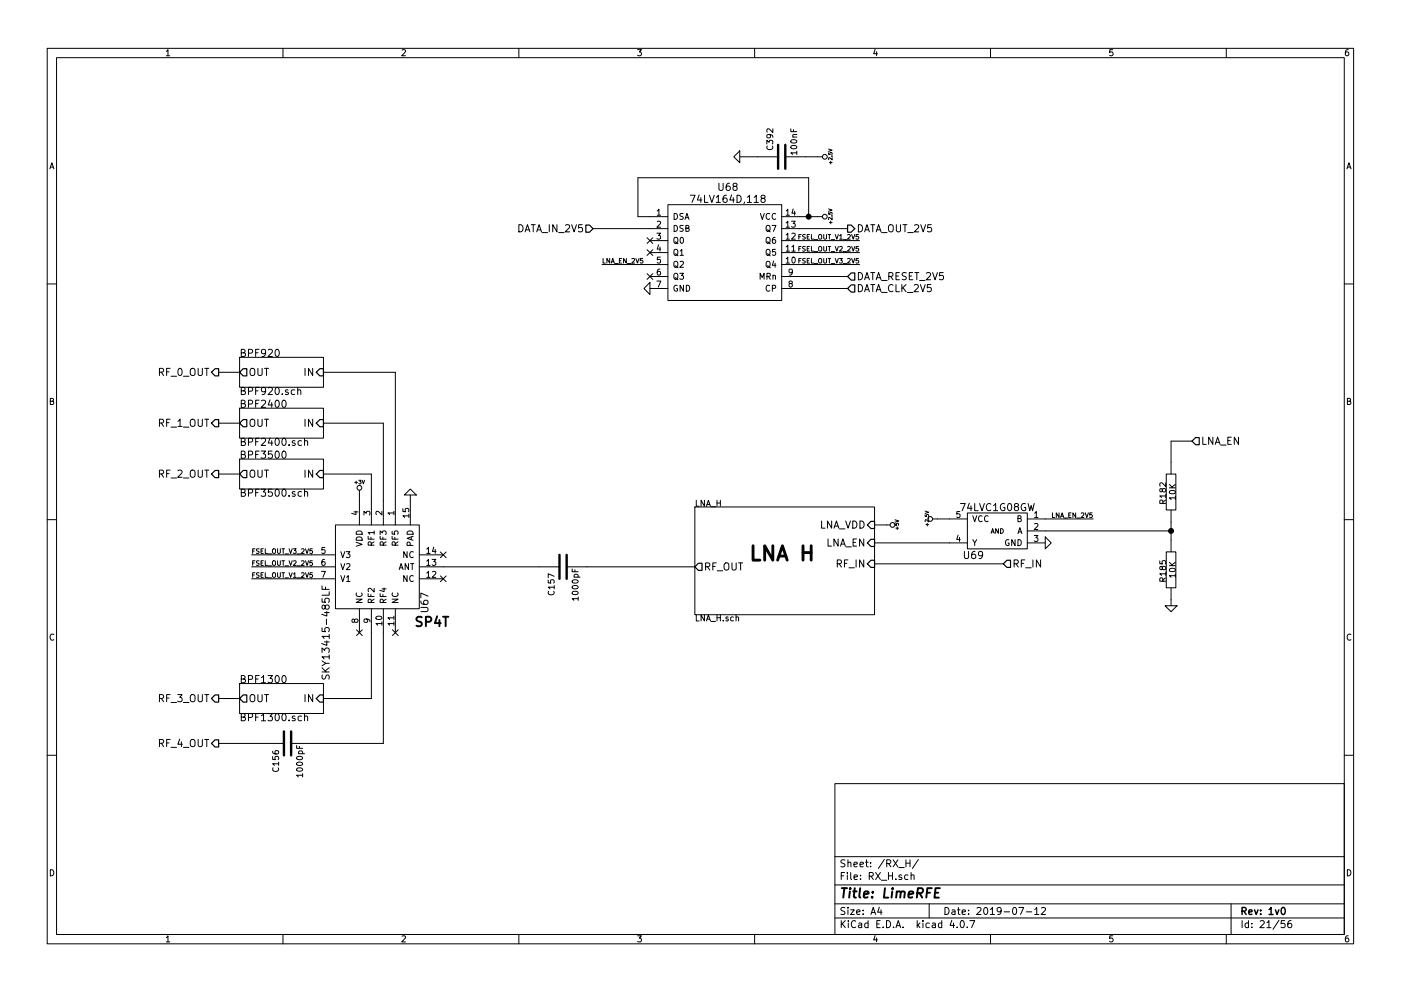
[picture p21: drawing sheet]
<svg xmlns="http://www.w3.org/2000/svg" width="297mm" height="210mm" viewBox="0 0 297 210" stroke-linecap="round" stroke-linejoin="round" font-family="sans-serif">
<g fill="none" stroke="#000" stroke-width=".21">
<path d="M10 10.3h277v189.9h-277zM12 12.2h273v186.1h-273zM35.3 10.9l.3-.4v1.3M35.3 11.8h.7M60 10.3v1.9M85.2 10.6l.5-.1 .3 .4-.8 .9h.8M110 10.3v1.9M135.2 10.5h.8l-.4 .5 .3 .1 .1 .2-.1 .4-.2 .1-.5-.1M160 10.3v1.9M185.5 10.5l-.3 .9h.8M185.9 11v.8M210 10.3v1.9"/>
<path d="M235.9 10.5h-.6v.6h.6l.1 .5-.3 .2-.4-.1M260 10.3v1.9M285.9 10.5l-.4 .1-.2 .2-.1 .8 .3 .2 .4-.1 .1-.4-.1-.2-.4-.1-.3 .3M10.6 35.8l.4-1.3 .4 1.3M10.7 35.5h.6M152.4 38.9v1.2l.3 .3h.3l.3-.3v-1.2M154.7 38.9l-.4 .1a.99 .99 0 0 0 0 1.4l.5-.1v-.6l-.3-.2h-.2l-.4 .2M155.6 33.3l1.2-1.3v2.5zM155.7 39.5l-.3-.3 .1-.2 .2-.1 .4 .1 .2 .2-.1 .2-.7 .2-.1 .2v.3l.3 .3h.3l.3-.3v-.3l-.3-.3M156.8 33.3h8.2M162.6 30.6v-.8l.5 .4 .1-.4h.5l.2 .2-.2 .6M162.7 31a.56 .56 0 0 0 .5 .8 .56 .56 0 0 0 .5-.8"/>
<path d="M163.1 28.5l.3 .3-.1 .4h-.6l-.1-.4 .2-.3 .8 .1 .3 .3v.3M163.9 27.3v.8l-1-.8-.3 .3 .1 .4M166.5 33.3h7.9M167.7 27.3v.6h1.2M167.8 31a.69 .69 0 0 1 1.1 .3 .74 .74 0 0 1-1.2-.1zM167.8 29.8a.69 .69 0 0 1 1.1 .3 .74 .74 0 0 1-1.2-.2zM168.1 29.1h.8M168.2 27.5v.4M168.9 32.4h-1.2l.3 .4M168.9 28.5l-.8 .1v.3l.1 .2M168.9 32.1v.7M175.7 32.4v.4h.3v-.4h.3l.1 .1v.3"/>
<path d="M175.7 31.6l.7 .3-.7 .2M175.8 34.5h.6M176.1 34.2v.6M176.4 33.1h.1M176.4 33.4v.5l-.5-.5-.2 .1v.4M285.6 35.8l.4-1.3 .4 1.3M285.7 35.5h.6M110 47.7a.77 .77 0 0 1 .9 .7 .77 .77 0 0 1-.9 .8zM111.3 49.2l.5-1.5 .5 1.5M111.5 48.8h.7M112.6 47.7h.9M113.1 47.7v1.5"/>
<path d="M113.8 49.2l.5-1.5 .5 1.5M113.9 48.8h.8M114.9 49.3h1.2M116.5 47.7v1.5M118.1 47.7v1.5l-.9-1.5v1.5M118.4 49.3h1.2M119.9 47.8l.6-.1 .3 .4-1 1.1h1M121.2 47.7l.5 1.5 .5-1.5M123.4 47.7h-.7l-.1 .7 .3-.1h.5l.1 .6-.3 .3-.6-.2M125.7 48.5h15.9M127.6 56.1h14M127.9 54.8v1h.4"/>
<path d="M129.3 54.8v1l-.6-1v1M129.6 55.8l.3-1 .4 1M129.7 55.5h.4M130.3 55.9h.8M131.3 55.3h.3M131.8 54.8h-.5v1h.5M132.8 54.8v1l-.6-1v1M133 55.9h.8M134 54.9l.3-.1 .2 .3-.6 .7h.6M134.8 54.8l.4 1 .3-1M136.3 54.8h-.5l-.1 .5h.5l.1 .3-.2 .2-.4-.1M137.2 50.4l1.2 1.3"/>
<path d="M137.2 53l1.2 1.2M137.2 58.1l1.2 1.2M137.8 51h3.8M137.8 53.6h3.8M137.8 58.7h3.8M138.4 50.4l-1.2 1.3M138.4 53l-1.2 1.2M138.4 58.1l-1.2 1.2M139.3 49.5h.8l-.5 .5 .4 .1v.5l-.2 .1-.5-.1M139.3 59.6h.8l-.5 1.3M139.3 44.7l.4-.3v1.3M139.3 47l.5-.1 .3 .4-.8 .9h.8"/>
<path d="M139.3 45.7h.8M139.6 51.9l-.3 1h.8M139.9 57.1h-.3l-.2 .3-.1 .7 .3 .3 .4-.2-.1-.6h-.3l-.3 .2M139.9 52.4v.9M140 54.6h-.6l-.1 .5h.7v.6l-.2 .1-.5-.1M141.6 43.4h24.1v20.3h-24.1zM141.6 46h-6.3v-8.3h36.1v8.3M142.9 45.3a.64 .64 0 0 1 .7 .6 .64 .64 0 0 1-.7 .7zM142.9 47.8a.64 .64 0 0 1 .7 .7 .64 .64 0 0 1-.7 .6zM142.9 50.5l.3-.1h.3l.2 .8a.42 .42 0 0 1-.2 .4 .42 .42 0 0 1-.4 0l-.2-.4zM142.9 53.1l.3-.2 .3 .1 .2 .7a.42 .42 0 0 1-.2 .4 .42 .42 0 0 1-.4 0l-.2-.4zM142.9 55.6l.3-.2 .3 .1 .2 .8a.42 .42 0 0 1-.2 .4 .42 .42 0 0 1-.4-.1l-.2-.3z"/>
<path d="M142.9 58.2l.3-.2h.3l.2 .8a.42 .42 0 0 1-.2 .4 .42 .42 0 0 1-.4 0l-.2-.4zM143.1 51.3l.7 .4M143.1 53.9l.7 .4M143.1 56.4l.7 .4M143.1 58.9l.7 .5M144.1 58h.8l-.4 .5 .4 .1v.5l-.2 .2-.6-.2M144.2 53.3l.4-.4v1.3M144.2 55.5l.5-.1 .2 .4-.8 .9h.8M144.2 54.2h.7M144.3 50.5l.2-.1a.67 .67 0 0 1 .4 .6 .67 .67 0 0 1-.4 .6l-.3-.5zM144.9 45.3h-.7v.5a.54 .54 0 0 1 .6 .6l-.2 .2-.5-.1M144.9 47.9h-.7v.4a.54 .54 0 0 1 .6 .7l-.2 .1-.5-.1"/>
<path d="M145.2 46.6l.4-1.3 .5 1.3M145.4 46.2h.5M145.4 48.4l.6-.1v-.4l-.6-.1v1.3h.5l.2-.4-.3-.3M146.4 41.4h1l-.7 1.5M148.2 41.3l-.3 1.1h.9M148.6 41.9v1M149.4 41.4v1.5h.7M150.4 41.4l.5 1.5 .5-1.5M151.8 41.9l.5-.5v1.5M151.8 42.9h.9M154 41.4l-.4 .1a.99 .99 0 0 0 0 1.4l.5-.1 .1-.5-.3-.3h-.3l-.3 .3M155.1 41.3l-.4 1.1h1"/>
<path d="M155.5 41.9v1M156.3 41.4a.77 .77 0 0 1 .9 .8 .77 .77 0 0 1-.9 .7zM157.9 42.9l-.2 .3M158.4 41.9l.5-.5v1.5M158.4 42.9h.9M159.9 41.9l.5-.5v1.5M159.9 42.9h.9M161.2 59.3v-1.3l.4 .9 .4-.9v1.3M161.2 45.3l.4 1.3 .5-1.3M161.6 42.1l-.3-.3 .1-.2 .2-.2 .5 .1 .1 .2v.2l-.7 .3-.2 .2v.3l.3 .2h.3l.3-.2v-.3l-.3-.3M162.5 55.6l.2-.2 .4 .1 .2 .8a.42 .42 0 0 1-.2 .4 .42 .42 0 0 1-.5-.1l-.2-.3zM162.5 53.1l.2-.2 .4 .1 .2 .7a.42 .42 0 0 1-.2 .4 .42 .42 0 0 1-.5 0l-.2-.4z"/>
<path d="M162.5 50.5l.2-.1h.4l.2 .8a.42 .42 0 0 1-.2 .4 .42 .42 0 0 1-.5 0l-.2-.4zM162.5 48l.2-.2 .4 .1 .2 .8a.42 .42 0 0 1-.2 .3 .42 .42 0 0 1-.5 0l-.2-.3zM162.6 58.6h.6l.1-.5-.7-.1v1.3M162.7 56.4l.6 .4M162.7 53.9l.6 .4M162.7 51.3l.6 .4M162.7 48.8l.6 .4M162.9 58.6l.4 .7M163.2 45.4a.56 .56 0 0 0-.8 .5 .56 .56 0 0 0 .8 .5M163.7 47.8h.8l-.5 1.3M163.9 58.5l.2-.1 .3 .1v.8M163.9 58.4v.9"/>
<path d="M164 55.4l-.2 .9h.7M164.3 50.4h-.3l-.2 .3v.7l.2 .2 .4-.1-.1-.6-.3-.1-.2 .3M164.3 55.8v.9M164.4 52.9h-.6v.6h.6v.5l-.2 .2-.4-.2M164.5 45.4a.56 .56 0 0 0-.8 .5 .56 .56 0 0 0 .8 .5M165.7 46h8.7M165.7 48.5h14M165.7 51h16.5M165.7 53.6h16.5M165.7 56.1h16.5M165.7 58.7h14M166.7 54.9l.3-.3v1.2"/>
<path d="M166.7 52.4l.3-.4v1.3M166.7 49.8l.3-.3v1.2M166.7 47.3l.3-.4v1.3M166.7 44.7l.3-.3v1.3M166.7 50.7h.7M166.7 45.7h.7M166.7 55.8h.7M166.7 53.3h.7M166.7 48.2h.7M167.8 46.9h.8l-.4 .5 .4 .1v.6l-.2 .1-.6-.1M167.9 52.4l.3-.4v1.3M167.9 49.6l.5-.1 .2 .3-.8 .9h.8"/>
<path d="M167.9 53.3h.7M168 57.6l-.2 .3-.4-.1-.1-.6 .5-.1 .2 .2-.1 .8-.3 .3h-.2M168 54.7l.2-.1a.67 .67 0 0 1 .4 .6 .67 .67 0 0 1-.4 .6l-.3-.5zM168.2 44.3l-.3 .9h.8M168.5 44.8v.9M169.4 55.3h.3M169.4 52.8h.3M169.4 50.2h.3M169.8 52.3h-.4v1M169.8 49.8h-.4v.9M169.8 54.8h-.4v1M170.7 52.3l-.5 .1a.41 .41 0 0 0 .5 .5l-.1 .3h-.4"/>
<path d="M170.7 49.8l-.5 .1a.41 .41 0 0 0 .5 .5l-.1 .3h-.4M170.7 54.9h-.5a.41 .41 0 0 0 .5 .5l-.1 .4h-.4M171.1 55.3h.4M171.1 52.8h.4M171.1 50.2h.4M171.6 52.3h-.5v1h.5M171.6 49.8h-.5v.9h.5M171.6 54.8h-.5v1h.5M172 52.3v1h.5M172 49.8v.9h.5M172 54.8v1h.5M172.6 55.9h.8"/>
<path d="M172.6 53.4h.8M172.6 50.8h.8M173.6 52.4l.2-.1 .4 .1-.1 .8h-.5zM173.6 49.9l.2-.1 .4 .1-.1 .8-.5-.1zM173.7 54.9l.3-.1 .2 .2v.7l-.2 .1-.4-.1v-.5zM174.7 52.3v.8l.2 .2 .3-.2v-.8M174.7 49.8v.8l.2 .1 .3-.1v-.8M174.7 54.8v.8l.2 .2 .3-.2v-.8M175.6 52.3h.5M175.6 49.8h.5M175.6 54.8h.5M175.7 45.1v.4h.3v-.4h.3l.1 .1v.3"/>
<path d="M175.7 44.3l.7 .3-.7 .2M175.8 47.2h.6M175.8 49.8v.9M175.8 52.3v1M175.8 54.8v1M176.1 46.9v.6M176.2 55.9h.8M176.2 53.4h.8M176.2 50.8h.8M176.4 45.8h.1M176.4 46.1v.5l-.5-.5-.2 .1v.4M177.1 52.3l.3 1 .3-1"/>
<path d="M177.1 49.8l.3 .9 .3-.9M177.1 54.8l.3 1 .3-1M178 54.8h.6l-.3 .4 .3 .2-.1 .3h-.5M178 52.4l.4-.1 .2 .3-.6 .7h.6M178 50l.3-.2v.9M178 50.7h.6M178.8 55.9h.7M178.8 53.4h.7M178.8 50.8h.7M179.7 52.4l.4-.1 .2 .3-.6 .7h.6M179.7 49.9l.4-.1 .2 .2-.6 .7h.6M179.7 54.9l.4-.1 .2 .3-.6 .7h.6"/>
<path d="M180.6 52.3l.3 1 .3-1M180.6 49.8l.3 .9 .3-.9M180.6 54.8l.3 1 .3-1M182 57.8a.77 .77 0 0 1 .9 .8 .77 .77 0 0 1-.9 .8zM182 47.7a.77 .77 0 0 1 .9 .7 .77 .77 0 0 1-.9 .8zM182 52.3h-.5v.5l.5-.1 .1 .4-.2 .2-.4-.1M182 49.8h-.5v.4h.5l.1 .4-.2 .1-.4-.1M182 54.8h-.5v.5h.5l.1 .3-.2 .2-.4-.1M183.3 59.4l.5-1.6 .5 1.6M183.3 49.2l.5-1.5 .5 1.5M183.4 58.9h.8M183.4 48.8h.8"/>
<path d="M184.6 57.8h.9M184.6 47.7h.9M185 47.7v1.5M185 57.8v1.6M185.8 59.4l.5-1.6 .5 1.6M185.8 49.2l.5-1.5 .5 1.5M185.9 58.9h.7M185.9 48.8h.7M186.9 59.5h1.2M186.9 49.3h1.2M188.4 58.6h.8l.1-.3v-.3l-.3-.2h-.6v1.6M188.4 47.9a.5 .5 0 0 1 .6-.2 .5 .5 0 0 1 .4 .5l-.1 .8-.3 .2a.53 .53 0 0 1-.6-.5z"/>
<path d="M188.8 58.6l.5 .8M190 58.6h.5M190 47.7v1.2l.3 .3h.3l.3-.3v-1.2M190.7 57.8h-.7v1.6h.7M191.4 47.7h.9M191.9 47.7v1.5M192.2 57.9l-.6-.1-.3 .3 .1 .4 .7 .3v.4l-.3 .2-.5-.1M192.5 49.3h1.1M192.8 58.6h.5M193.5 57.8h-.7v1.6h.7M193.9 47.8l.6-.1 .3 .4-.9 1.1h.9M194 57.8h.8"/>
<path d="M194.4 57.8v1.6M195 59.5h1.1M195.2 47.7l.5 1.5 .5-1.5M196.4 58l.6-.2 .3 .5-.9 1.1h.9M197.5 47.7h-.8l-.1 .7 .3-.1h.5l.1 .6-.3 .3-.6-.2M197.7 57.8l.5 1.6 .6-1.6M200 57.8h-.8v.8l.2-.2 .5 .1 .2 .6-.4 .3-.5-.2M10 60.2h2M33.8 79l.7-.1 .2-.2-.1-.4-.2-.1h-.6v1.5M34.2 79l.5 .7M35.3 78.9h.5M36.1 78.2h-.8v1.5"/>
<path d="M36.3 79.8h1.1M37.9 78.3l.2-.1a.81 .81 0 0 1 .5 .7 .81 .81 0 0 1-.5 .8l-.2-.2-.2-.4zM38.9 79.8h1.2M40.6 78.2a.5 .5 0 0 1 .5 0 .5 .5 0 0 1 .3 .5l-.1 .8-.3 .2a.53 .53 0 0 1-.7-.5v-.5zM42 78.2v1.2l.3 .3h.3l.3-.3v-1.2M43.4 78.2h.9M43.8 78.2v1.5M46.4 79h4.4M50.8 75.8h17.8v6.4h-17.8zM51.2 74.8h.6l.2-.3-.1-.2-.7-.2v1.5h.5l.3-.2v-.3l-.3-.3M52.7 74.9l.7-.1 .2-.2-.1-.3-.2-.2h-.6v1.5M53.2 78.2a.5 .5 0 0 1 .6 0 .5 .5 0 0 1 .2 .5v.8l-.3 .2a.53 .53 0 0 1-.7-.5v-.5z"/>
<path d="M54.2 74.8h.5M54.7 78.2v1.2l.3 .3h.3l.3-.3v-1.2M54.9 74.1h-.7v1.5M56.1 78.2h.8M56.3 74.8l-.3 .3h-.3l-.3-.3 .1-.5 .5-.2a.96 .96 0 0 1-.1 1.5h-.3M56.5 78.2v1.5M56.9 74.3l.6-.2 .3 .4-1 1.1h1M58.5 74.3l.2-.2a.81 .81 0 0 1 .5 .8 .81 .81 0 0 1-.5 .7l-.2-.1-.2-.4zM64.7 78.2v1.5M66.3 78.2v1.5l-.9-1.5v1.5M68.6 79h15.2v32.4M136.5 61.2l1.3-1.3v2.6z"/>
<path d="M137.8 61.2h3.8M143.6 60.6a.59 .59 0 0 0-.7 .5 .59 .59 0 0 0 .7 .6v-.5h-.2M144.9 60.5v1.3l-.7-1.3v1.3M145.5 60.5a.64 .64 0 0 1 .7 .7 .64 .64 0 0 1-.7 .6zM163.2 60.6a.56 .56 0 0 0-.8 .5 .56 .56 0 0 0 .8 .6M163.8 61.2l.6-.1v-.5l-.6-.1v1.3M165.7 61.2h14M167.5 60.2l-.2-.3 .1-.2h.5v.3l-.5 .2-.1 .2v.4l.2 .1h.3l.2-.3-.1-.3-.1-.1M182 60.4a.77 .77 0 0 1 .9 .7 .77 .77 0 0 1-.9 .8zM183.3 61.9l.5-1.5 .5 1.5M183.4 61.5h.8M184.6 60.4h.9"/>
<path d="M185 60.4v1.5M185.8 61.9l.5-1.5 .5 1.5M185.9 61.5h.7M186.9 62h1.2M189.3 60.5a.72 .72 0 0 0-1 .5 .72 .72 0 0 0 .7 .9l.3-.2M190 60.4v1.5h.7M191.2 60.4v1.5M191.4 61l.7 .9M192.1 60.4l-.9 .8M192.4 62h1.1M193.8 60.5l.6-.1 .3 .4-.9 1.1h.9M195.1 60.4l.6 1.5 .5-1.5"/>
<path d="M197.4 60.4h-.8v.7l.2-.1h.5l.2 .6-.3 .3-.6-.2M285 60.2h2M10.7 85.1h.5l.1-.5-.6-.1v1.3h.5l.2-.4-.3-.3M33.8 89.8l.7-.1 .2-.2-.1-.4-.2-.2h-.6v1.6M34.2 89.8l.5 .7M35.3 89.7h.5M36.1 88.9h-.8v1.6M36.1 99.7h-.8v1.6M36.3 90.6h1.1M37.7 89.4l.5-.5v1.6M37.7 99.9l.6-.2 .3 .5-.9 1.1h.9M37.7 90.5h.9"/>
<path d="M38.9 90.6h1.2M40.4 100a.5 .5 0 0 1 .6-.3 .5 .5 0 0 1 .4 .5l-.1 .9-.3 .2a.53 .53 0 0 1-.7-.5zM40.6 89a.5 .5 0 0 1 .5 0 .5 .5 0 0 1 .3 .5l-.1 .8-.3 .2a.53 .53 0 0 1-.7-.5v-.5zM42 88.9v1.3l.3 .3h.3l.3-.3v-1.3M42 99.7v1.3l.3 .3h.3l.3-.3v-1.3M43.4 88.9h.9M43.4 99.7h.9M43.8 88.9v1.6M43.8 99.7v1.6M46.4 89.8h4.4M50.8 86.6h17.8v6.4h-17.8zM50.8 97.4h17.8v6.4h-17.8z"/>
<path d="M51.2 85.6h.6l.2-.3-.1-.2-.7-.2v1.5h.5l.3-.1v-.4l-.3-.3M51.2 93.7l.6-.1 .2-.2-.1-.3-.7-.1v1.5h.5l.3-.1v-.4l-.3-.3M51.2 96.4h.6l.2-.3-.1-.2-.7-.2v1.5h.5l.3-.1v-.4l-.3-.3M51.2 82.9l.6-.1 .2-.2-.1-.3-.7-.1v1.5h.5l.3-.1v-.4l-.3-.3M52.7 85.7l.7-.1 .2-.2-.1-.3-.2-.2h-.6v1.5M52.7 93.8l.7-.1 .2-.2-.1-.4-.2-.1h-.6v1.5M52.7 96.5l.7-.1 .2-.2-.1-.3-.2-.2h-.6v1.5M52.7 83l.7-.1 .2-.2-.1-.4-.2-.1h-.6v1.5M53.1 89.2a.5 .5 0 0 1 .6-.3 .5 .5 0 0 1 .3 .6v.8l-.3 .2a.53 .53 0 0 1-.7-.5zM53.1 100a.5 .5 0 0 1 .6-.3 .5 .5 0 0 1 .3 .5v.9l-.3 .2a.53 .53 0 0 1-.7-.5zM54.2 85.6h.5M54.2 93.7h.5"/>
<path d="M54.2 96.4h.5M54.2 82.9h.5M54.7 88.9v1.3l.3 .3h.3l.3-.3v-1.3M54.7 99.7v1.3l.3 .3h.3l.3-.3v-1.3M54.9 84.9h-.7v1.5M54.9 93h-.7v1.5M54.9 95.7h-.7v1.5M54.9 82.2h-.7v1.5M55.4 95.7h.9l-.5 .6 .5 .3-.1 .5-.2 .1-.6-.1M55.4 85.1l.6-.2 .3 .4-.9 1.1h.9M55.4 93.1l.6-.1 .3 .4-.9 1.1h.9M56.1 88.9h.8"/>
<path d="M56.1 99.7h.8M56.3 82.8l-.3 .3h-.3l-.3-.3 .1-.5 .5-.1a.96 .96 0 0 1-.1 1.5h-.3M56.5 88.9v1.6M56.5 99.7v1.6M56.9 82.3l.6-.1 .3 .4-1 1.1h1M57.3 84.8l-.4 1.1h.9M57.3 92.9l-.4 1.1h.9M57.6 85.4v1M57.6 93.5v1M57.7 95.7h-.8v.7l.2-.1 .5 .1 .2 .5-.3 .3-.6-.1M58.5 93.1l.2-.1a.81 .81 0 0 1 .5 .7 .81 .81 0 0 1-.5 .8l-.2-.1-.2-.5zM58.5 95.9l.2-.2a.81 .81 0 0 1 .5 .8 .81 .81 0 0 1-.5 .7l-.2-.1-.2-.5z"/>
<path d="M58.5 82.3l.2-.1a.81 .81 0 0 1 .5 .8 .81 .81 0 0 1-.5 .7l-.2-.1-.2-.5zM58.5 85l.2-.1a.81 .81 0 0 1 .5 .8 .81 .81 0 0 1-.5 .7 .98 .98 0 0 1-.2-1.4zM59.8 83.6v.1M59.9 85.1l.2-.2a.81 .81 0 0 1 .6 .8 .81 .81 0 0 1-.6 .7l-.2-.1-.1-.5zM59.9 93.1l.2-.1a.81 .81 0 0 1 .6 .7 .81 .81 0 0 1-.6 .8l-.2-.1-.1-.5zM59.9 95.9l.2-.2a.81 .81 0 0 1 .6 .8 .81 .81 0 0 1-.6 .7l-.2-.1-.1-.5zM61.1 82.8l-.4-.1-.2 .2 .1 .2 .5 .2v.3h-.6M61.3 94.4v.1M62.5 82.8l-.4-.1-.4 .3 .2 .6h.6M62.5 93.6l-.3-.1-.2 .2v.2l.5 .2v.3h-.5M63.1 82.8h.1a.36 .36 0 0 1 .6 .1v.8M63.1 82.2v1.5"/>
<path d="M63.9 93.6l-.4-.1-.3 .3 .1 .6h.6M64.6 93.6a.36 .36 0 0 1 .6 .1v.8M64.6 93v1.5M64.7 88.9v1.6M64.7 99.7v1.6M66.3 88.9v1.6l-.9-1.6v1.6M66.3 99.7v1.6l-.9-1.6v1.6M68.6 89.8h12.7v21.6M252.7 93.6h-4.4v7M255 92.8v1.5h.8M257.1 92.8v1.5l-.8-1.5v1.5M257.7 94.3l.5-1.5 .5 1.5"/>
<path d="M257.8 93.8h.7M258.8 94.4h1.2M260.3 93.5h.5M261.1 92.8h-.8v1.5h.8M262.6 92.8v1.5l-.9-1.5v1.5M285.7 85.1h.5l.1-.5-.6-.1v1.3h.5l.2-.4-.3-.3M10 110.3h2M33.8 100.6l.7-.1 .2-.3-.1-.3-.2-.2h-.6v1.6M34.2 100.6l.5 .7M35.3 100.5h.5M36.3 101.4h1.1M38.9 101.4h1.2"/>
<path d="M46.4 100.6h4.4M51.2 104.5l.6-.1 .2-.2-.1-.3-.7-.1v1.5h.5l.3-.1v-.4l-.3-.3M52.7 104.6l.7-.1 .2-.2-.1-.4-.2-.1h-.6v1.5M53.3 117.7h17.8M53.6 119.5h.3M53.6 116.9h.3M54.1 119h-.5v1M54.1 116.4h-.5v1M54.2 104.5h.5M54.9 103.8h-.7v1.5M54.9 119l-.5 .1a.41 .41 0 0 0 .5 .5l-.1 .3h-.4M54.9 116.5h-.5a.41 .41 0 0 0 .5 .5l-.1 .4h-.4"/>
<path d="M55.3 119.5h.4M55.3 116.9h.4M55.4 103.8h.9l-.5 .6 .5 .2-.1 .6-.2 .1-.6-.1M55.8 119h-.5v1h.5M55.8 116.4h-.5v1h.5M56.2 119v1h.5M56.2 116.4v1h.5M56.8 117.5h.8M57.7 103.8h-.8v.7l.2-.1h.5l.2 .6-.3 .3-.6-.1M57.8 119.1l.2-.1 .4 .1-.1 .8-.5-.1zM57.8 116.6l.2-.2 .4 .2-.1 .8-.5-.1zM58.5 103.9l.2-.1a.81 .81 0 0 1 .5 .7 .81 .81 0 0 1-.5 .8l-.2-.1-.2-.5z"/>
<path d="M58.9 119v.8l.2 .2 .3-.2v-.8M58.9 116.4v.8l.2 .2 .3-.2v-.8M59.8 119h.5M59.8 116.4h.5M59.9 103.9l.2-.1a.81 .81 0 0 1 .6 .7 .81 .81 0 0 1-.6 .8l-.2-.1-.1-.5zM60 116.4v1M60 119v1M60.4 117.5h.8M61.3 105.2v.1M61.3 119l.3 1 .4-1M61.3 116.4l.3 1 .4-1M62.2 116.4h.6l-.3 .4 .3 .2-.1 .3h-.5"/>
<path d="M62.2 119.1l.4-.1 .2 .2-.6 .8h.6M62.5 104.4l-.3-.1-.2 .2v.2l.5 .2v.3h-.5M63 117.5h.7M63.9 119.1l.4-.1 .2 .2-.6 .8h.6M63.9 116.5l.4-.1 .2 .3-.6 .7h.6M63.9 104.4l-.4-.1-.3 .3 .1 .6h.6M64.6 104.4a.36 .36 0 0 1 .6 .1v.8M64.6 103.8v1.5M64.8 119l.3 1 .3-1M64.8 116.4l.3 1 .3-1M66.2 119h-.5v.5l.5-.1 .1 .4-.2 .2-.4-.1M66.2 116.4h-.5v.5h.5l.1 .3-.2 .2-.4-.1"/>
<path d="M68.6 100.6h10.1v10.8M68.8 118.7h-.3l-.2 .3-.1 .7 .3 .3 .4-.2-.1-.6h-.3l-.3 .2M68.9 116.1h-.6l-.1 .6h.7v.6l-.2 .1-.5-.1M71.1 111.4h17.8v17.8h-17.8zM72.3 117l.4 1.3 .4-1.3M72.3 119.6l.4 1.2 .4-1.2M73.4 117h.8l-.4 .5 .3 .1v.6l-.1 .1-.6-.1M73.5 119.7l.5-.1 .2 .3-.8 .9h.8M75 108.6h.9M75.2 102.4h.6M75.5 108.4v.8l-1-.3M75.5 115.1l1.3 .4-1.3 .4"/>
<path d="M75.5 102.1v.6M75.6 114.1a.69 .69 0 0 1 .7-.2 .69 .69 0 0 1 .5 .7h-1.3zM75.6 112.9a.69 .69 0 0 1 .7-.2 .69 .69 0 0 1 .5 .7h-1.3zM76.1 101.9h.5l-.3 .3 .3 .1-.1 .3h-.4M76.2 104v7.4M76.8 101.9l.2 .8 .3-.8M77.2 109.3v-.8l.4 .4 .1-.4h.6l.1 .2-.1 .6M78.1 113.8v.6h1.2M78.6 114v.4M78.7 115.7l-.1-.6-.4-.1-.1 .7h1.2M79.3 113h-1.2l.3 .4M79.3 115l-.6 .4"/>
<path d="M79.3 112.6v.8M80.6 113.8v.6h1.3M80.6 113.4v-.8l.5 .5 .1-.4h.5l.2 .2-.2 .5M81 108.5v.8l-.9-.8-.4 .2 .1 .5M81.2 114v.4M81.3 115.7l-.1-.6-.5-.1-.1 .7h1.3M81.9 115l-.6 .4M83.1 113.8v.6h1.3M83.1 112.7v.6l.6 .1v-.7h.6l.1 .2-.1 .5M83.5 108.8h-1.3l.4 .4M83.5 108.5v.7M83.7 114v.4"/>
<path d="M83.8 115.7l-.1-.6-.5-.1-.1 .7h1.3M84.4 115l-.6 .4M85.4 107.9v.6l.6 .1v-.7h.6l.1 .2-.1 .5M85.7 105l1.3-1.2 1.3 1.2zM86.3 117v1.3l-.7-1.3v1.3M86.4 112.9a.69 .69 0 0 1 .7-.2 .69 .69 0 0 1 .5 .7h-1.3zM86.6 119.6v1.2l-.7-1.2v1.2M86.7 109.4h-1.3l.4 .4M86.7 109.1v.7M87 115.7l-.1-.6h-.5l-.1 .6h1.3M87 105v6.4M87 119.6h.8"/>
<path d="M87.2 113.9v.6M87.4 119.6v1.2M87.6 113.8l-1.3 .4 1.3 .4M87.6 117.1a.56 .56 0 0 0-.7 .6 .56 .56 0 0 0 .7 .5M88.9 117.7h5.1M90.5 119l.3-.3v1.3M90.5 116.5l.3-.4v1.3M90.5 120h.7M90.5 117.4h.7M91.6 118.7h.8l-.4 .5 .4 .1v.5l-.2 .2-.6-.2M92 116.1l-.3 .9h.8M92.3 116.6v.8"/>
<path d="M93.4 117.1l1.2 1.2M94.6 117.1l-1.2 1.2M147.3 107.6h38.1v22.8h-38.1zM147.6 106.1v1.3h.6M149.4 106.1v1.3l-.8-1.3v1.3M149.8 107.4l.4-1.3 .4 1.3M149.9 107h.6M150.7 107.5h1M151.9 119.4h-.8v1.5M152 106.1v1.3M152 106.7h.7M152.7 106.1v1.3"/>
<path d="M153.6 119.7a.5 .5 0 0 1 .6-.3 .5 .5 0 0 1 .3 .5v.8l-.3 .2a.53 .53 0 0 1-.7-.5zM155.2 119.4v1.3l.3 .2h.3l.3-.2v-1.3M156.6 119.4h.9M157 119.4v1.5M174.2 110.5v1.6h.7M175.6 114.3v1.6h.7M176.3 110.5v1.6l-.9-1.6v1.6M176.8 112.1l.5-1.6 .6 1.6M177 111.6h.7M177.5 119.6l.8-.1 .1-.2-.1-.4-.2-.1h-.6v1.5M177.7 114.3v1.6l-.9-1.6v1.6M177.9 119.6l.5 .7"/>
<path d="M178 112.2h1.1M178.2 115.9l.5-1.6 .5 1.6M178.3 115.4h.8M179 119.5h.6M179.3 110.5l.5 1.6 .5-1.6M179.3 116h1.2M179.8 118.8h-.8v1.5M180.8 110.5a.77 .77 0 0 1 .9 .8 .77 .77 0 0 1-.9 .8zM180.9 115.1h.5M181.5 118.8v1.5M181.6 114.3h-.7v1.6h.7M182.3 110.5a.77 .77 0 0 1 .9 .8 .77 .77 0 0 1-.9 .8z"/>
<path d="M183.1 118.8v1.5l-.9-1.5v1.5M183.1 114.3v1.6l-.9-1.6v1.6M185.4 111.4h3.3M185.4 115.2h19.7M185.4 119.6h27.3M189.8 111.1v.3h.3v-.3l.3-.1 .1 .2-.1 .2M189.8 110.3l.7 .2-.7 .3M189.9 112.1h.6M190.2 111.8v.6M196.1 109.2v.4h.4l-.1-.4h.3l.2 .1-.1 .3M196.1 108.4l.8 .3-.8 .2M196.3 111.3h.6"/>
<path d="M196.6 111v.6M196.8 109.9h.1M196.9 110.3v.4l-.6-.4h-.1v.4M197.7 110.1h7.4M203.1 113.5l-.3 .9h.8M203.4 114v.9M203.5 108.5h-.6l-.1 .6h.7v.6l-.2 .1-.5-.1M203.6 106.8h1l-.6 1.6M204.5 117v1.2l.3 .3h.3l.3-.3v-1.2M205.1 108.8h12.7v7.7h-12.7zM205.5 106.8l-.4 1h1M205.9 107.3v1.1"/>
<path d="M206.2 114.5l.5 .7 .4-.7M206.2 109.4l.5 1.3 .4-1.3M206.7 106.8v1.6h.7M206.7 115.2v.6M206.7 117l-.4 .1a.99 .99 0 0 0 0 1.4l.5-.1 .1-.5-.3-.3h-.3l-.3 .3M207.7 106.8l.5 1.6 .5-1.6M208.2 109.5a.56 .56 0 0 0-.7 .5 .56 .56 0 0 0 .7 .6M208.3 117.6l-.3 .3h-.3l-.3-.3 .1-.5 .5-.1a.96 .96 0 0 1-.1 1.5h-.3M209.5 109.5a.56 .56 0 0 0-.8 .5 .56 .56 0 0 0 .8 .6M210.1 107a.72 .72 0 0 0-1 .5 .72 .72 0 0 0 .7 .9l.3-.2M210.1 113.2l.4-1 .3 1M210.2 112.9h.5"/>
<path d="M210.6 107.3l.5-.5v1.6M210.6 108.4h.9M211.7 112.2v1l-.6-1v1M212.1 112.2a.5 .5 0 0 1 .6 .5 .5 .5 0 0 1-.6 .5zM213 106.9a.71 .71 0 0 0-.9 .7 .71 .71 0 0 0 .9 .7l.1-.6h-.3M213.8 107l.2-.2a.81 .81 0 0 1 .5 .8 .81 .81 0 0 1-.5 .8l-.2-.2-.2-.4zM213.9 114.5a.59 .59 0 0 0-.7 .6 .59 .59 0 0 0 .7 .6v-.5h-.2M215 119.6l.7-.1 .2-.2-.1-.4-.2-.1h-.6v1.5M215.2 114.5v1.3l-.7-1.3v1.3M215.4 107.5l-.3-.3v-.2l.3-.2 .4 .1 .2 .2-.1 .2-.7 .3-.1 .2v.3l.3 .3h.2l.4-.3v-.3l-.4-.3M215.4 119.6l.5 .7M215.8 110l.6-.1v-.4l-.6-.1v1.3h.5l.2-.4-.2-.3"/>
<path d="M215.8 113.2l.4-1.2 .5 1.2M215.8 114.5a.64 .64 0 0 1 .7 .6 .64 .64 0 0 1-.7 .7zM216 112.8h.5M216.5 119.5h.5M217.3 118.8h-.8v1.5M217.4 106.9a.71 .71 0 0 0-.9 .7 .71 .71 0 0 0 .9 .7l.1-.6h-.3M217.8 110.1h14M217.8 112.6h30.5M217.8 115.2h3.8M218 106.8l.3 1.6 .3-1.1 .3 1.1 .4-1.6M219 118.8v1.5M219.3 113.6h.8l-.5 .5 .4 .1v.6l-.2 .1-.5-.1"/>
<path d="M219.4 108.9l.3-.4v1.3M219.4 111.2l.4-.1 .3 .3-.8 .9h.8M219.4 109.8h.7M220.6 118.8v1.5l-.9-1.5v1.5M221.6 113.9l1.3 1.3-1.3 1.3zM223.1 108.8v1h.5M224.5 108.8v1l-.5-1v1M224.9 109.8l.3-1 .3 1M224.9 109.5h.5M225.6 109.9h.8M226.6 109.3h.3M227.1 108.8h-.5v1h.5"/>
<path d="M228.1 108.8v1l-.6-1v1M228.3 109.9h.8M229.2 108.9l.4-.1 .2 .3-.6 .7h.6M230.1 108.8l.3 1 .4-1M231.5 108.8h-.4l-.1 .5 .5-.1 .1 .4-.2 .2-.4-.1M245.9 119v.6l.6 .1v-.7h.5l.2 .2-.2 .5M246.4 103.9l.3-.2h.3l.2 .2-.2 .4-.3 .1-.2-.1-.2-.6h-.3l-.1 .6 .3 .1 .2-.3M246.6 106.8l-.1-.6-.5-.1-.1 .7h1.3M247.2 105.2h-1.3l.4 .4M247.2 102.4v.8l-.9-.8-.4 .3 .1 .4M247.2 106.1l-.6 .4M247.2 104.9v.7"/>
<path d="M247.3 100.6h2v7.6h-2zM247.3 117.1h2v7.6h-2zM247.9 103.5h1.3M247.9 102.8l.7 .7M247.9 119.3l.7 .7M248 104.2a.76 .76 0 0 1 1.2 .3 .74 .74 0 0 1-1.3-.1zM248.3 108.2v8.9M249.2 105.6h-1.3l.4 .4M249.2 105.3v.7M249.2 102.8l-.7 .5M249.2 119.3l-.7 .5M285 110.3h2"/>
<path d="M11.4 134.6a.58 .58 0 0 0-.8 .6 .58 .58 0 0 0 .8 .5M53.3 120.3h17.8M53.3 122.8h17.8M53.6 122h.3M54.1 121.5h-.5v1M54.9 121.6h-.5a.41 .41 0 0 0 .5 .5l-.1 .3h-.4M55.3 122h.4M55.8 121.5h-.5v1h.5M56.2 121.5v1h.5M56.8 120.1h.8M56.8 122.6h.8M57.8 121.7l.2-.2 .4 .2-.1 .7h-.5z"/>
<path d="M58.9 121.5v.8l.2 .2 .3-.2v-.8M59.8 121.5h.5M60 121.5v1M60.4 120.1h.8M60.4 122.6h.8M61.3 121.5l.3 1 .4-1M62.2 121.8l.3-.3v1M62.2 122.5h.6M63 120.1h.7M63 122.6h.7M63.9 121.6l.4-.1 .2 .3-.6 .7h.6M64.8 121.5l.3 1 .3-1"/>
<path d="M66.2 121.5h-.5v.5l.5-.1 .1 .4-.2 .2-.4-.1M68.1 121.2h.9l-.5 1.3M68.3 138.4v-.9l.6 .5 .2-.5 .5 .1 .2 .2-.2 .6M68.3 133.2v.8h.7l-.1-.2v-.5l.6-.2 .3 .3-.2 .6M68.3 127v.7l.7 .1-.1-.2v-.5l.6-.2 .3 .3-.2 .6M68.3 124.3v.7h1.5M68.8 136.2h1M68.8 130h1M68.9 128.7l.3-.3h.3l.3 .3-.2 .5-.4 .1-.2-.2-.2-.7h-.2l-.2 .1-.1 .5 .1 .2 .2 .1 .3-.3M69 124.5v.5M69.2 131.3v1.2M69.3 136v.9l-1.1-.4"/>
<path d="M69.3 129.7v1l-1.1-.4M69.8 139.4h-1.5l.4 .4M69.8 135h-1.5l.4 .5M69.8 125.5v.8h-1.5M69.8 134.6v.9M69.8 138.9v.9M72.3 122.1l.4 1.3 .4-1.3M73.5 122.5l.3-.4v1.3M73.5 123.4h.7M75.2 131.6l.2-.3 .4 .1 .1 .2-.1 .3-.4 .1-.2-.1-.2-.5h-.3v.6h.2l.3-.2M75.5 127.1h1.3l-1.3 .7h1.3M75.6 133.6l1.2 1.2"/>
<path d="M75.6 125.8a.56 .56 0 0 0 .5 .8 .56 .56 0 0 0 .6-.8M76.2 129.2v5M76.8 133.6l-1.2 1.2M77.7 131.3l.3 .3-.1 .3-.6 .1-.1-.4 .2-.3 .7 .1 .3 .3v.2M78.1 126v.6h1.2M78.6 126.1v.5M78.7 127.8l-.1-.6h-.4l-.1 .6h1.2M78.7 129.2v19h-10.1M79.3 124.8v.8l-.9-.8-.3 .2 .1 .5M79.3 127.1l-.6 .4M79.8 130.9a.76 .76 0 0 1 1.2 .3 .74 .74 0 0 1-1.3-.2zM80.6 126v.6h1.3"/>
<path d="M81 132.3h-1.3l.4 .4M81 131.9v.8M81 124.9h.9M81.2 126.1v.5M81.3 127.8l-.1-.6h-.5l-.1 .6h1.3M81.3 129.2v28.5h-19.6M81.4 124.8v.7l-.9-.3M81.9 127.1l-.6 .4M83.1 127.1h1.3l-1.3 .7h1.3M83.2 133.6l1.2 1.2M83.2 125.8a.56 .56 0 0 0 .6 .8 .56 .56 0 0 0 .5-.8M83.5 132.3h-1.3l.4 .4"/>
<path d="M83.5 131.1h-1.3l.4 .3M83.5 130.7v.7M83.5 131.9v.8M83.8 129.2v5M84.4 133.6l-1.2 1.2M84.6 120.8l.4-1.2 .5 1.2M84.8 120.5h.5M86.3 122.1v1.3l-.7-1.3v1.3M87.6 122.2a.56 .56 0 0 0-.7 .5 .56 .56 0 0 0 .7 .6M88.9 120.3h29.7M88.9 122.8h5.1M89.2 128.9h1.3l.3 .3v.3l-.3 .3h-1.3"/>
<path d="M89.2 127.5l.1 .4a.99 .99 0 0 0 1.5 0l-.2-.5-.5-.1-.3 .4v.2l.3 .3M90.5 121.6l.3-.4v1.3M90.5 122.5h.7M90.8 126.5l-1.6-.7v1M91.7 121.3l.5-.1 .2 .4-.8 .9h.8M93.4 122.2l1.2 1.2M94.6 122.2l-1.2 1.2M116.2 123.1v.6h.6v-.6h.6l.1 .1-.1 .5M116.3 125.4a.56 .56 0 0 0 .6 .8 .56 .56 0 0 0 .5-.8M117.5 124.6h-1.3l.4 .3M117.5 122.3l-1.3-.6v.9M117.5 124.2v.7"/>
<path d="M120.1 120.3h27.2M121.3 120.7v.6h1.3M121.4 125.6a.76 .76 0 0 1 1.2 .3 .74 .74 0 0 1-1.3-.2zM121.4 124.4a.76 .76 0 0 1 1.2 .3 .74 .74 0 0 1-1.3-.2zM121.4 123.2a.76 .76 0 0 1 1.2 .2 .74 .74 0 0 1-1.3-.1zM121.7 122.4h1.3M121.8 122.4l-.1-.3 .3-.3 .5 .2v.4M121.9 120.9v.4M122.6 127h-1.3l.4 .4M122.6 126.7v.7M147.6 130.5v1.2h.6M149.4 130.5v1.2l-.8-1.2v1.2"/>
<path d="M149.6 120.2h.7l.2-.3-.1-.3-.2-.2h-.6v1.5M149.8 131.7l.4-1.2 .4 1.2M149.9 131.4h.6M150 120.2l.5 .7M150.7 131.8h1M151.1 120.2h.5M152 130.5v1.2M152 131.1h.7M152.1 121.1h1.1M152.7 130.5v1.2M153.3 131.6v.1M154.4 131l-.3-.1-.2 .2v.2l.5 .1v.3h-.5"/>
<path d="M155.5 131l-.4-.1-.2 .2 .1 .6h.5M156.1 131l.1-.1 .3 .1 .1 .7M156.1 130.5v1.2M180 120.5h1.2M217.5 120.5h1.1M246.4 120.4l.3-.2h.3l.2 .2-.1 .4-.4 .1-.2-.1-.2-.6h-.3l-.1 .6 .3 .1 .2-.3M246.6 123.3l-.1-.6h-.5l-.1 .6h1.3M247 128.5h2.6l-1.3 1.3zM247.2 121.7h-1.3l.4 .4M247.2 121.4v.7M247.2 122.6l-.6 .4M247.9 120h1.3"/>
<path d="M248 120.7a.76 .76 0 0 1 1.2 .3 .74 .74 0 0 1-1.3-.1zM248.3 124.7v3.8M249.2 122.1h-1.3l.4 .4M249.2 121.8v.7M286.4 134.6a.58 .58 0 0 0-.8 .6 .58 .58 0 0 0 .8 .5M33.8 148.2l.7-.1 .2-.2-.1-.4-.2-.1h-.6v1.5M33.8 157.7l.7-.1 .2-.2-.1-.4-.2-.1h-.6v1.5M34.2 148.2l.5 .7M34.2 157.7l.5 .7M35.3 148.1h.5M35.3 157.6h.5M36.1 147.4h-.8v1.5"/>
<path d="M36.1 156.9h-.8v1.5M36.3 149h1.1M36.3 158.6h1.1M37.7 147.4h.9l-.5 .5 .5 .3-.1 .5-.2 .2-.6-.2M38.1 156.8l-.4 1.1h1M38.5 157.4v1M38.9 149h1.2M38.9 158.6h1.2M40.6 147.4a.5 .5 0 0 1 .5 0 .5 .5 0 0 1 .3 .5l-.1 .8-.3 .2a.53 .53 0 0 1-.7-.5v-.5zM40.6 157a.5 .5 0 0 1 .5-.1 .5 .5 0 0 1 .3 .5l-.1 .8-.3 .2a.53 .53 0 0 1-.7-.5v-.5zM42 147.4v1.2l.3 .3h.3l.3-.3v-1.2M42 156.9v1.2l.3 .3h.3l.3-.3v-1.2"/>
<path d="M43.4 147.4h.9M43.4 156.9h.9M43.8 147.4v1.5M43.8 156.9v1.5M46.4 157.7h13.8M46.4 148.2h4.4M50.8 145h17.8v6.4h-17.8zM51.2 144.1l.6-.1 .2-.2-.1-.3-.7-.2v1.6h.5l.3-.3v-.3l-.3-.2M51.2 152.1h.6l.2-.3-.1-.2-.7-.2v1.5h.5l.3-.1v-.4l-.3-.3M52.7 144.1h.7l.2-.3-.1-.3-.2-.2h-.6v1.6M52.7 152.2l.7-.1 .2-.2-.1-.3-.2-.2h-.6v1.5M53.2 147.4a.5 .5 0 0 1 .6 0 .5 .5 0 0 1 .2 .5v.8l-.3 .2a.53 .53 0 0 1-.7-.5v-.5z"/>
<path d="M54.2 144.1h.5M54.2 152.1h.5M54.7 147.4v1.2l.3 .3h.3l.3-.3v-1.2M54.9 143.3h-.7v1.6M54.9 151.4h-.7v1.5M55.4 143.8l.5-.5v1.6M55.4 151.8l.5-.4v1.5M55.4 144.9h.9M55.4 152.9h.9M56.1 147.4h.8M56.5 147.4v1.5M56.8 143.3h1l-.5 .6 .5 .3-.1 .5-.2 .2-.7-.2"/>
<path d="M56.8 151.4h1l-.5 .6 .5 .3-.1 .5-.2 .1-.7-.1M57.8 159.4l.1 .3 .2 .2 .7 .1 .3-.3-.1-.4-.7 .1v.3l.2 .3M58.5 143.5l.2-.2a.81 .81 0 0 1 .5 .8 .81 .81 0 0 1-.5 .8l-.2-.2-.2-.4zM58.5 151.6l.2-.2a.81 .81 0 0 1 .5 .8 .81 .81 0 0 1-.5 .7l-.2-.1-.2-.5zM59.9 143.5l.2-.2a.81 .81 0 0 1 .6 .8 .81 .81 0 0 1-.6 .8l-.2-.2-.1-.4zM59.9 151.6l.2-.2a.81 .81 0 0 1 .6 .8 .81 .81 0 0 1-.6 .7l-.2-.1-.1-.5zM61.3 152.8v.1M62.5 152l-.3-.1-.2 .2v.2l.5 .2v.4h-.5M62.9 158.2v.6h1.3M63.3 159.9h1.3M63.4 159.9l-.1-.3 .3-.3 .5 .1v.5M63.5 158.3v.5"/>
<path d="M63.9 152l-.4-.1-.3 .3 .1 .7h.6M64.6 152.1v-.1a.36 .36 0 0 1 .6 .1v.8M64.6 151.4v1.5M64.7 147.4v1.5M66.3 147.4v1.5l-.9-1.5v1.5M68.3 140.2l.8 .5-.8 .5M68.3 142.6h1.5M68.3 141.7l.8 .9M68.4 143.2l-.1 .6 .3 .3 .3-.2 .3-.6h.4l.2 .2-.1 .6M69.1 140.7h.7M69.8 141.7l-.9 .6M10 160.2h2"/>
<path d="M57.8 160.5v.6l.6 .1v-.7h.6l.1 .2-.1 .5M57.9 162.9a.56 .56 0 0 0 .5 .8 .56 .56 0 0 0 .6-.8M59.1 162h-1.3l.4 .4M59.1 161.7v.7M62.9 163.1a.76 .76 0 0 1 1.3 .2 .74 .74 0 0 1-1.3-.1zM62.9 161.9a.76 .76 0 0 1 1.3 .2 .74 .74 0 0 1-1.3-.1zM62.9 160.6a.76 .76 0 0 1 1.3 .3 .74 .74 0 0 1-1.3-.1zM64.2 164.5h-1.3l.3 .3M64.2 164.1v.7M177 166.3h108v32h-108zM285 160.2h2M10.7 184.5a.65 .65 0 0 1 .7 .7 .65 .65 0 0 1-.7 .6z"/>
<path d="M35.3 198.9l.3-.4v1.3M35.3 199.8h.7M60 198.3v1.9M85.2 198.6l.5-.1 .3 .4-.8 .9h.8M110 198.3v1.9M135.2 198.5h.8l-.4 .5 .3 .1 .1 .2-.1 .4-.2 .1-.5-.1M160 198.3v1.9M177 194.8h108M177 191.8h108M177 187.8h108M177 181.8h108M178.4 195.3v1.5"/>
<path d="M178.4 185.8h.5M178.6 196l.6 .8M179.1 185.1h-.7v1.5M179.1 192.6l-.5-.1-.3 .3 .1 .3 .7 .4v.4l-.2 .1-.6-.1M179.1 182.5l-.5-.1-.3 .3 .1 .3 .7 .4v.4l-.2 .1-.6-.1M179.2 195.3l-.8 .9M179.7 185.1v.2M179.7 185.6v1M179.8 192.5v.2M179.8 183.1l.2-.2 .4 .1v.9M179.8 182.4v1.5M179.8 193v1"/>
<path d="M179.9 195.3v.2M179.9 195.8v1M180.3 193h.8l-.8 1h.8M180.4 185.1v1.3l.2 .2M181.1 183.4l.7-.1-.1-.3-.4-.1-.2 .2v.7h.6M181.1 186.1l.7-.1-.1-.3-.4-.1-.2 .2 .1 .7h.5M181.4 195.5a.71 .71 0 0 0-1 .5 .71 .71 0 0 0 .8 .8l.2-.1M181.6 193.5l.7-.1v-.3l-.4-.1-.3 .2 .1 .7h.6M182.1 195.9h.6v.9M182.3 183.4l.8-.1-.1-.3-.4-.1-.3 .2 .1 .7h.6M182.4 186.5v.1M182.4 185.7v.1"/>
<path d="M182.7 196.2l-.7 .3 .2 .3 .5-.1M183 193.9v.1M183 193.1v.1M183.5 182.9h.6M183.7 182.4v1.3l.4 .2M184 195.9l-.4-.1-.3 .3 .1 .6 .2 .1 .4-.1M184 195.3v1.5M184.3 185.9l.7-.1 .2-.2-.1-.3-.2-.2h-.6v1.5M184.6 183.8v.1M184.6 183v.1M184.7 194l.4-1.5 .5 1.5M184.7 185.9l.5 .7"/>
<path d="M184.8 193.6h.7M185.5 198.5l-.3 .9h.8M185.6 185.1l1.1 1.5M185.9 199v.8M185.9 196h.5M186.4 192.5l-.3 1h.9M186.6 195.3h-.7v1.5h.7M186.7 185.1l-1.1 1.5M186.8 193v1M186.9 186.8h1.1M187.2 196.7v.1M187.5 182.3l-1.3 2"/>
<path d="M188 195.3a.76 .76 0 0 1 .8 .8 .76 .76 0 0 1-.8 .7zM188 183.2l.7-.1 .2-.2-.1-.3-.2-.2h-.6v1.5M188.4 185.8h.8M188.4 185.1v1.5M188.4 183.2l.5 .7M189.2 185.1v1.5M189.4 182.4l1 1.5M189.5 196.7v.1M189.9 186.5v.1M190 196.8l.4-1.5 .6 1.5M190.1 196.4h.7M190.4 182.4l-1 1.5"/>
<path d="M190.6 184.1h1.1M191.2 185.7l-.4-.1-.2 .2 .1 .2 .5 .2v.3h-.6M191.5 196.7v.1M192.1 182.4v1.5M192.1 183.1h.8M192.5 185.7l-.4-.1-.3 .3 .1 .6 .2 .1 .4-.1M192.9 182.4v1.5M193.2 185.7l.2-.1 .4 .1v.9M193.2 185.1v1.5M194.5 195.3v1.5M194.6 196.3l.4 .5M194.7 182.3l-1.3 2"/>
<path d="M195 195.8l-.5 .6M195.7 195.3v.2M195.7 195.8v1M197 191.8v3M197 195.9l-.4-.1-.3 .3 .1 .6 .2 .1 .4-.1M197.7 195.9h.6v.9M198.3 196.2l-.7 .3 .2 .3 .5-.1M199.7 195.9l-.5-.1-.2 .3v.6l.2 .1 .5-.1M199.7 195.3v1.5M200.4 192.5a.76 .76 0 0 1 .8 .8 .76 .76 0 0 1-.8 .7zM201.8 195.2l-.4 1.1h1M201.9 193.1h.5l.1 .9"/>
<path d="M202.2 195.8v1M202.5 193.4l-.7 .3 .2 .3 .5-.1M202.9 196.7v.1M203 193h.6M203.2 192.5v1.3l.4 .2M203.8 195.4l.1-.1a.8 .8 0 0 1 .6 .8 .8 .8 0 0 1-.6 .7 .97 .97 0 0 1-.1-1.4zM204 193.5l.7-.1-.1-.3-.4-.1-.2 .2 .1 .7h.5M205.1 196.7v.1M205.4 193.9v.1M205.4 193.1v.1M205.6 195.3h1.1l-.7 1.5M207.1 192.7l.6-.2 .3 .5-.9 1h.9"/>
<path d="M208.7 192.7l.2-.2a.8 .8 0 0 1 .5 .8 .8 .8 0 0 1-.5 .7l-.3-.5zM210 193l.4-.5v1.5M210 194h.8M210 198.3v1.9M212.3 193.2l-.3 .3h-.3l-.3-.3v-.4l.3-.3h.3l.3 .3a1.01 1.01 0 0 1-.5 1.2h-.2M212.9 193.5h1.1M214.8 192.7l.2-.2a.8 .8 0 0 1 .6 .8 .8 .8 0 0 1-.6 .7l-.3-.5zM216 192.5h1l-.6 1.5M217.6 193.5h1.1M219.4 193l.4-.5v1.5M219.4 194h.8M220.8 192.7l.6-.2 .3 .5-1 1h1"/>
<path d="M235.9 198.5h-.6v.7l.6-.1 .1 .5-.3 .2-.4-.1M260 198.3v1.9M261 191.8v6.5M263.3 195.3v1.5M264.7 195.9l-.4-.1-.3 .3 .1 .6 .2 .1 .4-.1M264.7 195.3v1.5M265.4 196.7v.1M265.4 195.9v.1M267.2 195.5l.6-.2 .2 .5-.9 1h.9M268.6 195.8l.4-.5v1.5M268.6 196.8h.9M271.2 195.2l-1.3 2"/>
<path d="M272.4 195.3h-.7l-.1 .7h.7l.2 .2-.1 .5-.2 .1-.6-.1M273.7 195.3l-.4 .1a1.11 1.11 0 0 0-.1 1.3l.4 .1 .2-.1 .1-.5-.3-.3-.4 .1-.2 .2M285.7 184.5a.65 .65 0 0 1 .7 .7 .65 .65 0 0 1-.7 .6zM285.9 198.5l-.4 .1-.2 .3-.1 .7 .3 .2 .4-.1 .1-.4-.1-.2-.4-.1-.3 .3"/>
<circle cx="174.9" cy="33.3" r=".51"/>
<circle cx="174.9" cy="46" r=".51"/>
<circle cx="76.2" cy="103.5" r=".51"/>
<circle cx="189.2" cy="111.4" r=".51"/>
<circle cx="197.2" cy="110.1" r=".51"/>
</g>
<path d="M263.3 193.3l.8-.1 .1-.2-.1-.3-.2-.2h-.6v1.5M263.7 193.3l.5 .7M264.8 193.5l.7-.1-.1-.3-.4-.1-.2 .2v.7h.6M266 193l.3 1 .4-1M267.3 193.9v.1M267.3 193.1v.1M269.1 193l.4-.5v1.5M269.1 194h.8M270.4 193l.4 1 .3-1M271.8 192.7l.2-.2a.8 .8 0 0 1 .5 .8 .8 .8 0 0 1-.5 .7l-.4-.5z" fill="none" stroke="#000" stroke-width=".3"/>
<g fill="none" stroke="#000" stroke-width=".41">
<path d="M89.4 131h-.9a.48 .48 0 0 0-.2 .4 .48 .48 0 0 0 .4 .4l.6 .2 .1 .5-.3 .4-.8-.1M90.3 131.9l.9-.1a.55 .55 0 0 0 .3-.5 .55 .55 0 0 0-.4-.4h-.8v2M92.7 130.8l-.5 1.4h1.2M93.2 131.5v1.4M93.9 130.9h1.2M94.5 130.9v2M178.5 188.4h1.1M179 188.4l-.2 2M180.2 189.1l-.2 1.3M180.3 188.4l-.1 .2 .2-.1-.1-.1-.1 .2M180.9 189.1h.7M181.2 188.4l-.2 1.8 .1 .1 .4 .1"/>
<path d="M182.4 188.4l-.2 1.8 .2 .2M183.2 189.8l.9-.2v-.4l-.6-.1-.3 .3v.9h.7M184.9 190.3v.1M185.1 189.2l-.1 .2-.1-.1 .2-.1-.1 .2M187.6 188.4l-.2 2h.9M189.2 189.1l-.2 1.3M189.3 188.4l-.1 .2 .2-.1-.1-.1-.1 .2M190.1 189.3l.3-.2 .5 .1v1.2M190.1 189.1l-.1 1.3M191 189.4a.52 .52 0 0 1 .8-.2l-.1 1.2M192.6 189.8l1-.2v-.4l-.6-.1-.3 .3v.9h.7M194.5 189.5l1-.1a.56 .56 0 0 0 .1-.9l-1-.1-.2 2"/>
<path d="M195 189.5l.5 .9M196.5 189.4h.7M197.6 188.4h-1l-.2 2M198.2 189.4h.7M199.3 188.4h-1l-.2 2h1"/>
</g>
<path d="M159.7 115.8v3h1.4M163.9 115.8v3l-1.8-3v3M164.9 118.8l1-3 1 3M165.2 118h1.4M170.3 115.8v3M170.3 117.2h1.7M172 115.8v3" fill="none" stroke="#000" stroke-width=".61"/>
<g fill="none" stroke="#000" stroke-width=".25">
<path d="M124.2 47.7h.8l.7 .8-.7 .8h-.8zM179.7 47.7h.8l.7 .8-.7 .8h-.8zM180.5 57.9h.7v1.5h-.7l-.8-.7zM45.6 78.2h.8v1.6h-.8l-.8-.8zM51.6 78.2h.7v1.6h-.7l-.8-.8zM67.8 78.2h.8v1.6h-.8l-.7-.8zM180.5 60.4h.7v1.6h-.7l-.8-.8zM45.6 89h.8v1.5h-.8l-.8-.7zM45.6 99.8h.8v1.5h-.8l-.8-.7zM51.6 89h.7v1.5h-.7l-.8-.7zM51.6 99.8h.7v1.5h-.7l-.8-.7zM67.8 89h.8v1.5h-.8l-.7-.7z"/>
<path d="M67.8 99.8h.8v1.5h-.8l-.7-.7zM253.5 92.8h.8v1.6h-.8l-.8-.8zM148.1 119.5h.7v1.5h-.7l-.8-.7zM184.7 118.9h.7v1.5h-.7l-.8-.8zM184.7 114.4h.7v1.5h-.7l-.8-.7zM184.7 110.6h.7v1.5h-.7l-.8-.7zM213.5 118.9h.7v1.5h-.7l-.8-.8zM45.6 147.4h.8v1.6h-.8l-.8-.8zM45.6 157h.8v1.5h-.8l-.8-.8zM51.6 147.4h.7v1.6h-.7l-.8-.8zM67.8 147.4h.8v1.6h-.8l-.7-.8z"/>
</g>
<path d="M165 30.7v5.1M166.5 30.7v5.1M118.6 117.7v5.1M120.1 117.7v5.1M60.2 155.2v5.1M61.7 155.2v5.1" fill="none" stroke="#000" stroke-width=".51"/>
<g fill="#000" stroke="#000" stroke-width=".25">
<circle cx="171.5" cy="46" r=".51"/>
<circle cx="248.3" cy="112.6" r=".51"/>
</g>
</svg>
